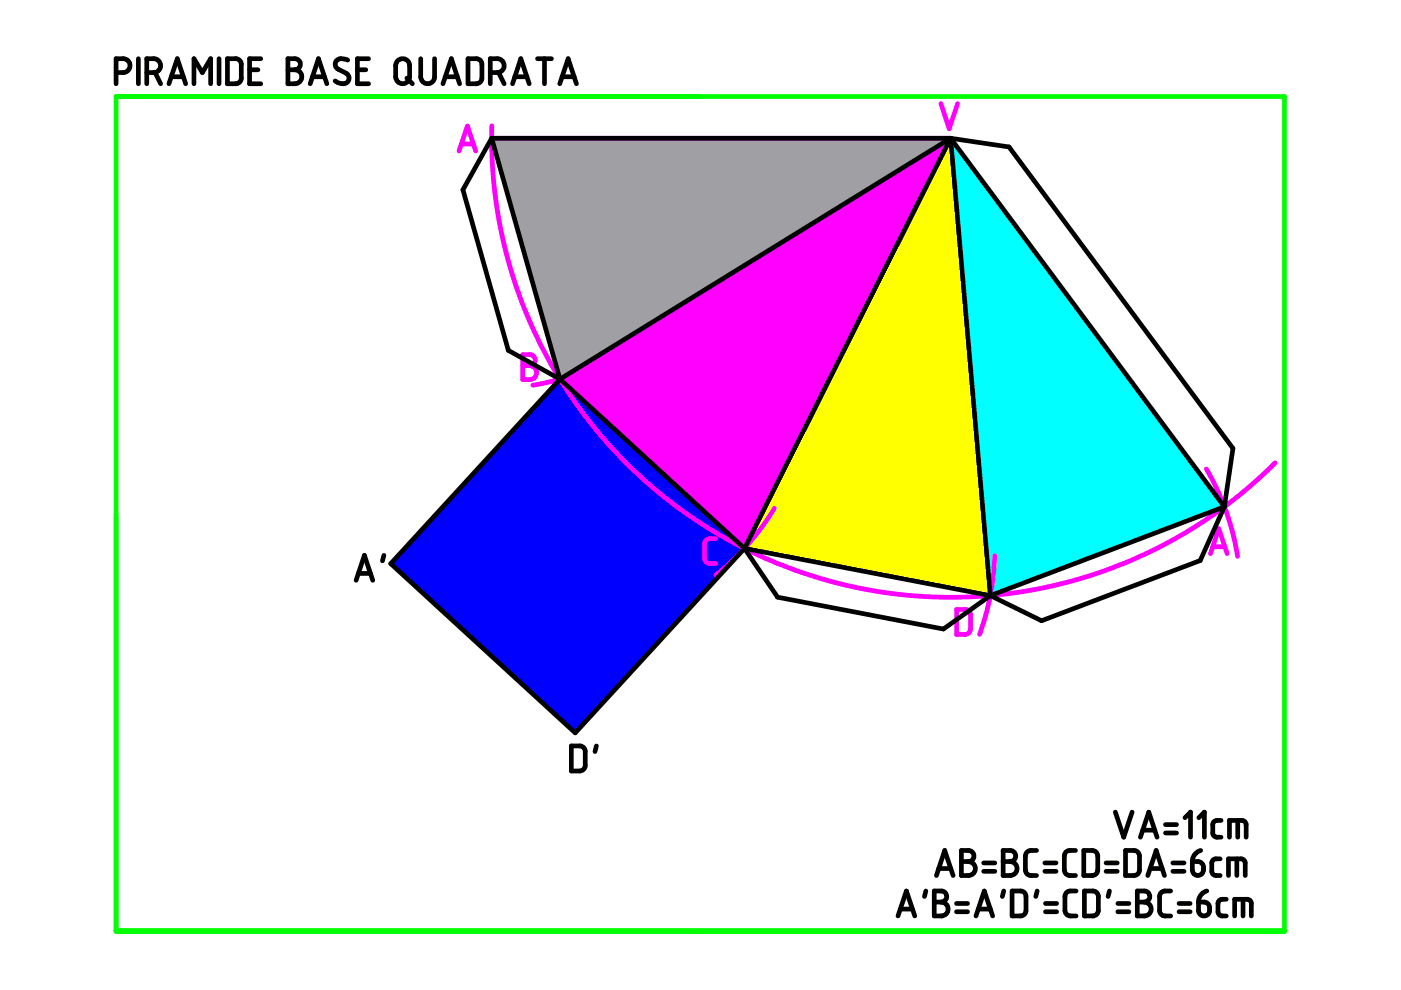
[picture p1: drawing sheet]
<svg xmlns="http://www.w3.org/2000/svg" width="297mm" height="210mm" viewBox="0 0 297 210" stroke-linecap="round" stroke-linejoin="round" font-family="sans-serif">
<path d="M118.7 80.4l82.8-51.1-43.7 87z" fill="#f0f"/>
<path d="M201.5 29.3l8.5 97-52.2-10z" fill="#ff0"/>
<path d="M201.5 29.3l58.1 78.1-49.6 18.9z" fill="#0ff"/>
<path d="M118.7 80.4l39.1 35.9-35.8 39.1-39.2-35.9z" fill-rule="evenodd" fill="#00f"/>
<path d="M104.2 29.3h97.3l-82.8 51.1z" fill="#a0a0a4"/>
<path d="M24.6 20.5h247.7v176.9h-247.7z" fill="none" stroke="#0f0" stroke-width=".99"/>
<g fill="none" stroke="#f0f" stroke-width=".99">
<path d="M97.3 32l1.8-5.3 1.8 5.3M97.8 30.5h2.6M104.2 29.3h97.3M104.3 26.7v7.1l.6 6.8 1.1 7.3 1.7 7.3 2.3 7.1 2.6 6.6 3.1 6.3 3.9 6.6 3.7 5.4 4.8 6 4.7 5 5.7 5.2 5.8 4.7 5.7 3.8 5.9 3.4 7.1 3.4 7.4 2.8 6.7 2 7.4 1.6 6.3 .9 7 .6h7.5l7.4-.6 7.3-1.1 6.6-1.5 7.2-2.3 6.3-2.4 7-3.4 5.5-3.1 6.8-4.6 5.9-4.8 5.1-4.7M199.5 22l1.8 5.3 1.7-5.3M110.8 75.2h1.9l.4 .3 .3 .5 .1 .6-.2 .4-.4 .4-.6 .1 1 .4 .4 .8-.1 1-.7 .7-2.1 .1zM110.8 77.5h1.5M124 78.6l-5.6 1.9-5.4 1.2M255.8 99.4l2.2 4.2 1.8 4.4 1.7 5.5 .9 4.5M151.7 114.2l-1.6 .1-.5 .3-.2 .6v3.3l.1 .4 .7 .5 1.5 .1M164.2 107.8l-2.7 4-2.9 3.6-3.2 3.4-3.6 3.1M210.9 117.8l-.3 4.6-.7 4.3-1.1 4.3-1.1 3.5"/>
<path d="M256.6 117.4l1.8-5.3 1.8 5.3M257.1 115.9h2.6M202.8 129.2h2l.5 .2 .4 .5 .1 3.7-.4 .6-.4 .3h-2.2z"/>
</g>
<g fill="none" stroke="#000" stroke-width=".99">
<path d="M24.6 15.4h1.8l.8-.5 .3-.6 .1-.6-.5-.9-.8-.4h-1.7v5.4M29.3 12.4v5.4M31.1 15.4h1.6l.8-.3 .4-.5 .2-.6-.1-.6-.4-.5-.7-.4-1.8-.1v5.4M32.9 15.4l1.2 2.4M35.8 17.8l1.8-5.4 1.8 5.4M36.3 16.3h2.6M41.1 17.8v-5.4l1.8 3 1.8-3v5.4M46.4 12.4v5.4M48.2 12.4l2 .1 .5 .2 .4 .5 .1 3.5-.3 .6-.4 .4-2.3 .1zM52.9 14.8h1.8M55.3 12.4h-2.4v5.4h2.4M61 12.4l1.9 .1 .4 .2 .3 .6 .1 .6-.3 .5-.5 .3-.4 .1 .9 .3 .6 .9-.1 .9-.4 .5-.5 .3-2 .1z"/>
<path d="M61 14.8h1.5M65.8 17.8l1.7-5.4 1.8 5.4M66.3 16.3h2.5M73.7 12.7l-1-.2h-.9l-.5 .4-.2 .8 .1 .5 .3 .4 2.2 1.2 .3 .7-.2 .7-.5 .5-.6 .1-.9-.2-.7-.4M75.8 14.8h1.8M78.1 12.4h-2.3v5.4h2.3M84.3 12.9l.4-.3 .9-.1 .7 .3 .5 .6v3.2l-.4 .7-.5 .4-.6 .1-.5-.2-.5-.3-.3-.5-.1-3zM86.3 16.6l1.1 1.2M89.2 12.4v4.3l.5 .7 .9 .4 1-.4 .5-.7v-4.3M93.9 17.8l1.8-5.4 1.8 5.4M94.4 16.3h2.6M99.2 12.4l2.2 .1 .7 .7 .1 3.5-.3 .6-.4 .4-2.3 .1z"/>
<path d="M103.9 15.4h1.8l.8-.5 .3-.5 .1-.6-.4-.9-.8-.4-1.8-.1v5.4M105.7 15.4l1.2 2.4M108.7 17.8l1.7-5.4 1.8 5.4M109.2 16.3h2.5M114 12.4h2.9M115.4 12.4v5.4M118.7 17.8l1.8-5.4 1.7 5.4M119.2 16.3h2.5M104.2 29.3h97.3M104.2 29.3l14.5 51.1M104.2 29.3l-6.1 10.9 9.7 34.1 10.9 6.1M201.5 29.3l-82.8 51.1"/>
<path d="M201.5 29.3l58.1 78.1M201.5 29.3l8.5 97M201.5 29.3l-43.7 87M201.5 29.3l12.4 1.9 47.5 63.9-1.8 12.3M118.7 80.4l39.1 35.9M118.7 80.4l-35.9 39.1 39.2 35.9 35.8-39.1M81.4 117.8l-.3 1.1M157.8 116.3l52.2 10M157.8 116.3l7.1 10.3 35.1 6.8 10-7.1M259.6 107.4l-49.6 18.9M259.6 107.4l-5.1 11.5-33.7 12.7-10.8-5.3M75.5 123l1.8-5.2 1.7 5.2"/>
<path d="M76 121.6h2.5M121.1 158.2h2.2l.7 .7 .1 3.5-.2 .5-.5 .5-2.3 .1zM126.4 158.2l-.2 1.1M236.5 172.2l1.8 5.3 1.7-5.3M241.8 177.5l1.8-5.3 1.7 5.3M242.3 176h2.5M247.1 176.6h2.3M247.1 174.8h2.3M251.2 173.4l1.2-1.2v5.3M254.2 173.4l1.2-1.2v5.3M258.9 173.9l-1.2 .1-.4 .3-.2 .4v2.1l.2 .3 .5 .4h1.1M260.7 177.5v-3.6h2.7l.6 .4 .2 .4v2.8"/>
<path d="M262.4 173.9v3.6M190.4 194.2l1.8-5.3 1.8 5.3M190.9 192.7h2.5M196.3 188.9l-.3 1.2M198.1 188.9l1.9 .1 .6 .6 .1 .6-.3 .7-.4 .3-.5 .1 1 .3 .5 .8-.2 1.1-.7 .6-2 .1zM198.1 191.3h1.4M198.5 185.6l1.8-5.3 1.8 5.3M199 184.1h2.6M202.8 193.3h2.3M202.8 191.6h2.3M203.8 180.3l1.9 .1 .7 .6 .1 .6-.3 .6-.4 .4-.5 .1 1 .3 .5 .9-.1 .9-.4 .5-.5 .2-2 .1zM203.8 182.7h1.5"/>
<path d="M206.9 194.2l1.8-5.3 1.8 5.3M207.4 192.7h2.6M208.6 184.7h2.3M208.6 183h2.3M212.7 180.3l1.9 .1 .6 .6 .1 .6-.2 .6-.4 .4-.5 .1 .9 .3 .5 .9-.1 .9-.4 .5-.4 .2-2 .1zM212.7 182.7h1.5M212.8 188.9l-.3 1.2M214.6 188.9l2.1 .1 .4 .1 .4 .6v3.5l-.2 .6-.5 .3-2.2 .1zM219.8 180.3l-1.7 .1-.4 .4-.3 .6v3.1l.2 .6 .7 .5h1.5M219.9 188.9l-.3 1.2M221.5 184.7h2.4M221.5 183h2.4"/>
<path d="M221.7 193.3h2.3M221.7 191.6h2.3M228 180.3l-1.6 .1-.5 .4-.2 .6v3.1l.1 .6 .7 .5h1.5M228.2 188.9l-1.8 .1-.4 .3-.2 .7v3.1l.1 .5 .7 .6h1.6M229.8 180.3h2l.5 .3 .3 .4 .1 3.7-.2 .5-.5 .3-2.2 .1zM229.9 188.9h2l.5 .2 .4 .5 .1 3.5-.3 .6-.5 .4-2.2 .1zM234.5 184.7h2.4M234.5 183h2.4M235.2 188.9l-.3 1.2M237 193.3h2.4M237 191.6h2.4M238.6 180.3h2l.6 .3 .3 .4 .1 3.7-.3 .5-.4 .3-2.3 .1z"/>
<path d="M241.1 188.9l1.9 .1 .7 .6 .1 .6-.2 .4-.5 .5-.5 .2 .9 .3 .6 .8-.2 1.1-.7 .6-2.1 .1zM241.1 191.3h1.5M243.4 185.6l1.7-5.3 1.8 5.3M243.9 184.1h2.5M248.2 188.9l-1.7 .1-.5 .4-.1 .5v3.3l.1 .4 .7 .6h1.5M248.7 184.7h2.3M248.7 183h2.3M250 193.3h2.3M250 191.6h2.3M252.8 182.7h1.4l.8 .5 .1 .4v1l-.5 .8-.9 .2-.7-.4-.2-.6zM254.1 191.3h1.3l.8 .4 .3 .6v.9l-.5 .8-.9 .2-.7-.4-.3-.6zM254.6 180.3l-.7 .3-.7 .7-.3 .7-.1 .7"/>
<path d="M255.9 188.9l-.9 .4-.4 .5-.4 .6-.1 .9M258.7 182.1l-1.2 .1-.4 .2-.2 .5v1.9l.2 .4 .5 .4h1.1M260 190.7h-1.2l-.4 .4-.2 .3 .1 2.4 .6 .4h1.1M260.5 185.6v-3.5h2.8l.5 .3 .2 .6v2.6M261.8 194.2v-3.5h2.7l.6 .2 .2 .5v2.8M262.2 182.1v3.5M263.5 190.7v3.5"/>
</g>
<path d="M201.5 29.3l-43.7 87M201.5 29.3l8.5 97-52.2-10M201.5 29.3l-82.8 51.1M118.7 80.4l-35.9 39.1 39.2 35.9 35.8-39.1M118.7 80.4l39.1 35.9" fill="none" stroke="#000" stroke-width=".21"/>
</svg>
